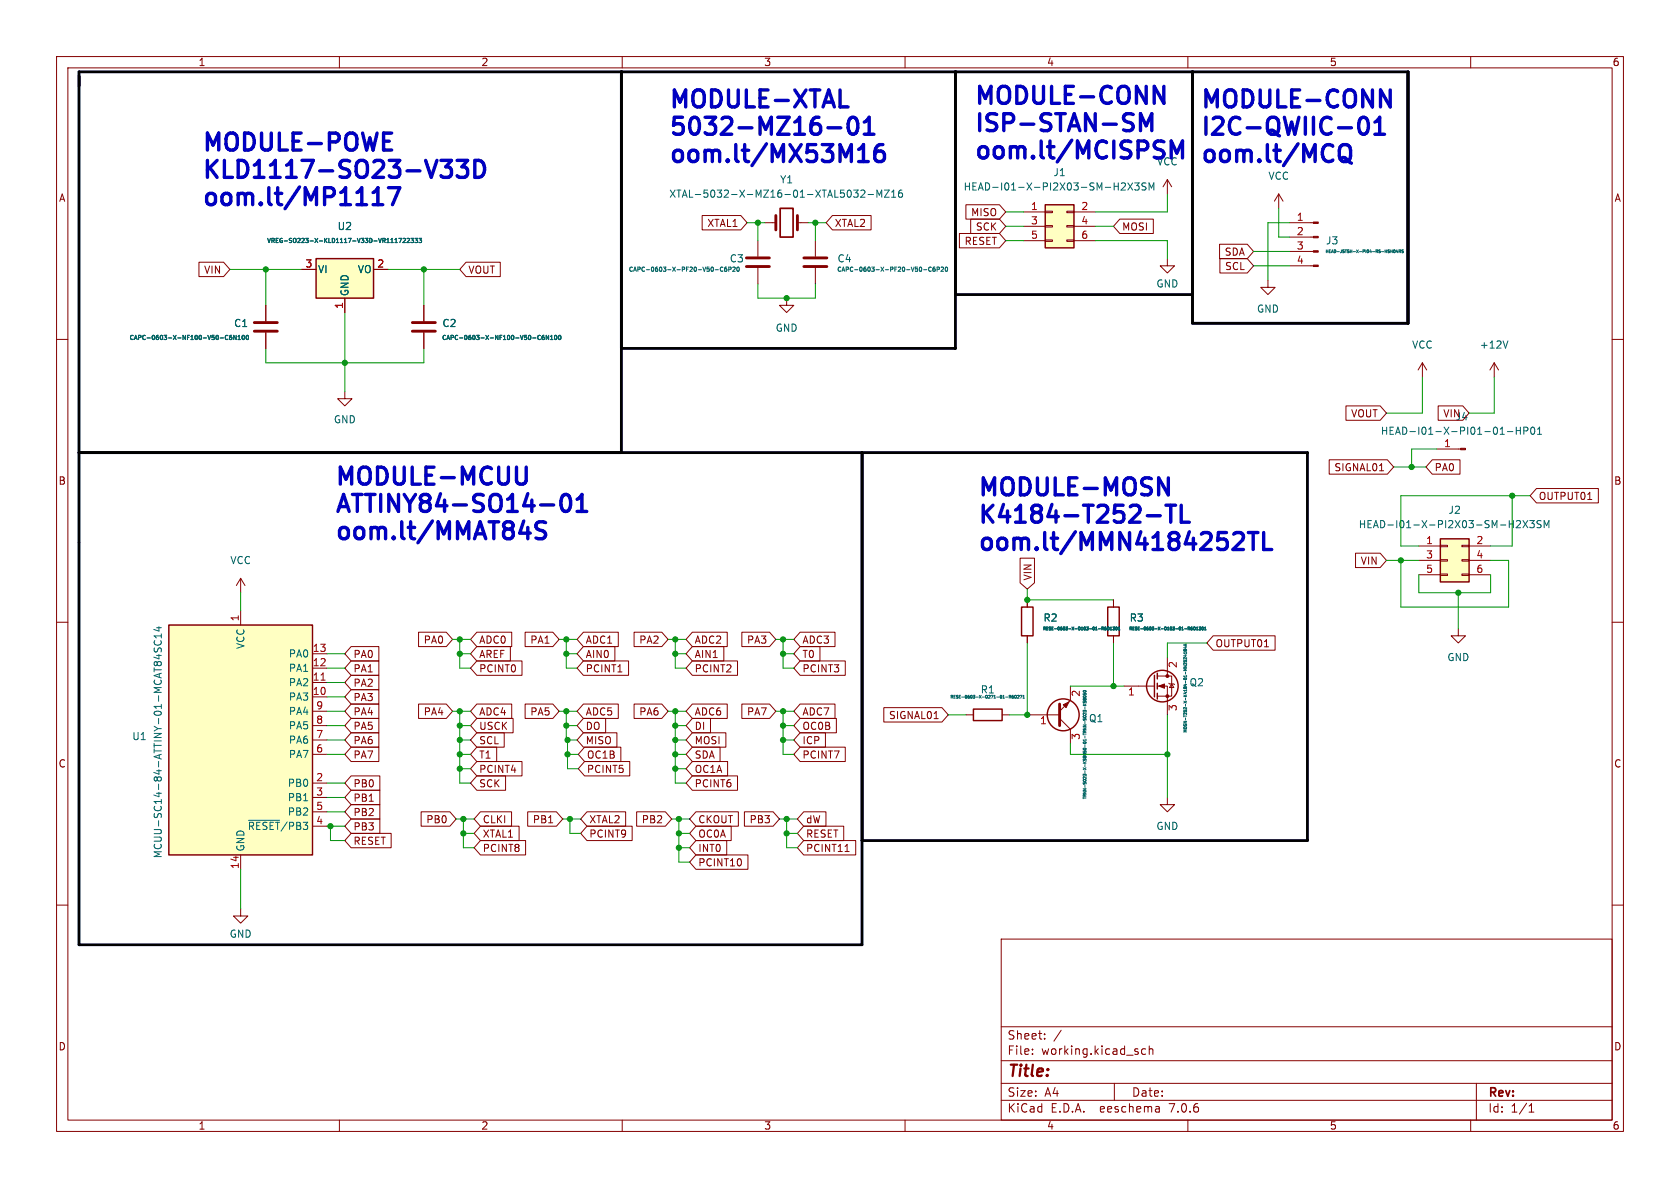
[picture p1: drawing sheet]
<svg xmlns="http://www.w3.org/2000/svg" width="297mm" height="210mm" viewBox="0 0 297 210" stroke-linecap="round" stroke-linejoin="round" font-family="sans-serif">
<defs><g id="words">
<g font-size="4.2" fill="#0000c2">
<text x="118.1" y="19.3">MODULE-XTAL</text>
<text x="172.1" y="18.7">MODULE-CONN</text>
<text x="172.1" y="23.5">ISP-STAN-SM</text>
<text x="212.1" y="19.3">MODULE-CONN</text>
<text x="35.6" y="26.9">MODULE-POWE</text>
<text x="118.1" y="24.1">5032-MZ16-01</text>
<text x="118.1" y="29">oom.lt/MX53M16</text>
<text x="172.1" y="28.3">oom.lt/MCISPSM</text>
<text x="212.1" y="24.1">I2C-QWIIC-01</text>
<text x="212.1" y="29">oom.lt/MCQ</text>
<text x="35.6" y="31.8">KLD1117-SO23-V33D</text>
<text x="35.6" y="36.6">oom.lt/MP1117</text>
<text x="59.1" y="86">MODULE-MCUU</text>
<text x="172.7" y="87.9">MODULE-MOSN</text>
<text x="59.1" y="90.8">ATTINY84-SO14-01</text>
<text x="59.1" y="95.6">oom.lt/MMAT84S</text>
<text x="172.7" y="92.7">K4184-T252-TL</text>
<text x="172.7" y="97.5">oom.lt/MMN4184252TL</text>
</g>
<text font-size="2.8" fill="#840000" x="178" y="190.9">Title:</text>
<g font-size="2.1" fill="#840000">
<text x="178" y="184">Sheet:</text>
<text x="178" y="186.7">File:</text>
<text x="184.1" y="186.7">working.kicad_sch</text>
<text x="178" y="196.9">KiCad</text>
<text x="178" y="194.1">Size:</text>
<text x="184.7" y="194.1">A4</text>
<text x="185.7" y="196.9">E.D.A.</text>
<text x="194.6" y="196.9">eeschema</text>
<text x="200" y="194.1">Date:</text>
<text x="207" y="196.9">7.0.6</text>
<text x="263" y="194.3">Rev:</text>
<text x="263" y="196.9">Id:</text>
<text x="267.1" y="196.9">1/1</text>
</g>
<g font-size="1.8" fill="#840000">
<text x="35" y="11.9">1</text>
<text x="85" y="11.9">2</text>
<text x="135" y="11.9">3</text>
<text x="185" y="11.9">4</text>
<text x="235" y="11.9">5</text>
<text x="285" y="11.9">6</text>
<text x="10.3" y="35.9">A</text>
<text x="285.3" y="35.9">A</text>
<text x="124.9" y="40.3">XTAL1</text>
<text x="147.5" y="40.3">XTAL2</text>
<text x="171.6" y="38.4">MISO</text>
<text x="172.4" y="41">SCK</text>
<text x="198.3" y="41">MOSI</text>
<text x="170.4" y="43.5">RESET</text>
<text x="216.4" y="45.4">SDA</text>
<text x="216.5" y="47.9">SCL</text>
<text x="36" y="48.6">VIN</text>
<text x="82.7" y="48.6">VOUT</text>
<text x="238.8" y="74">VOUT</text>
<text x="255.1" y="74">VIN</text>
<text x="235.8" y="83.5">SIGNAL01</text>
<text x="253.5" y="83.5">PA0</text>
<text x="10.3" y="85.9">B</text>
<text x="271.9" y="88.6">OUTPUT01</text>
<text x="285.3" y="85.9">B</text>
<text x="240.5" y="100">VIN</text>
<text x="182.6" y="102.7" transform="rotate(-90 182.6 102.7)">VIN</text>
<text x="74.8" y="114">PA0</text>
<text x="84.6" y="114">ADC0</text>
<text x="93.6" y="114">PA1</text>
<text x="103.5" y="114">ADC1</text>
<text x="112.9" y="114">PA2</text>
<text x="122.7" y="114">ADC2</text>
<text x="132" y="114">PA3</text>
<text x="141.8" y="114">ADC3</text>
<text x="62.4" y="116.5">PA0</text>
<text x="62.4" y="119.1">PA1</text>
<text x="84.6" y="119.1">PCINT0</text>
<text x="84.6" y="116.5">AREF</text>
<text x="103.5" y="119.1">PCINT1</text>
<text x="103.5" y="116.5">AIN0</text>
<text x="122.7" y="119.1">PCINT2</text>
<text x="122.7" y="116.5">AIN1</text>
<text x="141.8" y="119.1">PCINT3</text>
<text x="141.8" y="116.5">T0</text>
<text x="214.8" y="114.6">OUTPUT01</text>
<text x="62.4" y="121.6">PA2</text>
<text x="62.4" y="124.1">PA3</text>
<text x="62.4" y="131.8">PA6</text>
<text x="62.4" y="126.7">PA4</text>
<text x="62.4" y="129.2">PA5</text>
<text x="74.8" y="126.7">PA4</text>
<text x="84.6" y="129.2">USCK</text>
<text x="84.6" y="126.7">ADC4</text>
<text x="84.6" y="131.8">SCL</text>
<text x="93.6" y="126.7">PA5</text>
<text x="103.5" y="126.7">ADC5</text>
<text x="103.5" y="129.2">DO</text>
<text x="103.5" y="131.8">MISO</text>
<text x="112.9" y="126.7">PA6</text>
<text x="122.7" y="126.7">ADC6</text>
<text x="122.7" y="129.2">DI</text>
<text x="122.7" y="131.8">MOSI</text>
<text x="132" y="126.7">PA7</text>
<text x="141.8" y="129.2">OC0B</text>
<text x="141.8" y="131.8">ICP</text>
<text x="141.8" y="126.7">ADC7</text>
<text x="157.1" y="127.3">SIGNAL01</text>
<text x="10.3" y="135.9">C</text>
<text x="62.4" y="134.3">PA7</text>
<text x="84.6" y="134.3">T1</text>
<text x="84.6" y="136.8">PCINT4</text>
<text x="103.7" y="134.3">OC1B</text>
<text x="103.7" y="136.8">PCINT5</text>
<text x="122.7" y="134.3">SDA</text>
<text x="122.7" y="136.8">OC1A</text>
<text x="141.8" y="134.3">PCINT7</text>
<text x="285.3" y="135.9">C</text>
<text x="62.4" y="141.9">PB1</text>
<text x="62.4" y="139.4">PB0</text>
<text x="84.6" y="139.4">SCK</text>
<text x="122.7" y="139.4">PCINT6</text>
<text x="62.4" y="144.5">PB2</text>
<text x="62.4" y="149.5">RESET</text>
<text x="62.4" y="147">PB3</text>
<text x="75.3" y="145.7">PB0</text>
<text x="85.2" y="148.3">XTAL1</text>
<text x="85.2" y="145.7">CLKI</text>
<text x="94.1" y="145.7">PB1</text>
<text x="104.1" y="148.3">PCINT9</text>
<text x="104.1" y="145.7">XTAL2</text>
<text x="113.4" y="145.7">PB2</text>
<text x="123.3" y="148.3">OC0A</text>
<text x="123.3" y="145.7">CKOUT</text>
<text x="132.4" y="145.7">PB3</text>
<text x="142.4" y="148.3">RESET</text>
<text x="142.4" y="145.7">dW</text>
<text x="85.2" y="150.8">PCINT8</text>
<text x="123.3" y="153.4">PCINT10</text>
<text x="123.3" y="150.8">INT0</text>
<text x="142.4" y="150.8">PCINT11</text>
<text x="10.3" y="185.9">D</text>
<text x="285.3" y="185.9">D</text>
<text x="35" y="199.9">1</text>
<text x="85" y="199.9">2</text>
<text x="135" y="199.9">3</text>
<text x="185" y="199.9">4</text>
<text x="235" y="199.9">5</text>
<text x="285" y="199.9">6</text>
</g>
<text font-size="1.8" fill="#0000c2" x="204.5" y="29.4">VCC</text>
<g font-size="1.8" fill="#006464">
<text x="118.2" y="35.2">XTAL-5032-X-MZ16-01-XTAL5032-MZ16</text>
<text x="137.8" y="32.6">Y1</text>
<text x="170.3" y="33.9">HEAD-I01-X-PI2X03-SM-H2X3SM</text>
<text x="186.1" y="31.3">J1</text>
<text x="224.1" y="32">VCC</text>
<text x="59.6" y="40.9">U2</text>
<text x="128.9" y="46.6">C3</text>
<text x="148" y="46.6">C4</text>
<text x="234.3" y="43.4">J3</text>
<text x="56.1" y="48.5">VI</text>
<text x="61.8" y="52.5" transform="rotate(-90 61.8 52.5)">GND</text>
<text x="63.2" y="48.5">VO</text>
<text x="204.3" y="51">GND</text>
<text x="41.3" y="58">C1</text>
<text x="78.1" y="58">C2</text>
<text x="137" y="58.8">GND</text>
<text x="222.1" y="55.5">GND</text>
<text x="249.5" y="61.8">VCC</text>
<text x="261.5" y="61.8">+12V</text>
<text x="58.9" y="75">GND</text>
<text x="244" y="77.1">HEAD-I01-X-PI01-01-HP01</text>
<text x="257.3" y="74.5">J4</text>
<text x="240.1" y="93.6">HEAD-I01-X-PI2X03-SM-H2X3SM</text>
<text x="256" y="91">J2</text>
<text x="40.6" y="99.9">VCC</text>
<text x="184.4" y="110.1">R2</text>
<text x="199.6" y="110.1">R3</text>
<text x="43.4" y="114.8" transform="rotate(-90 43.4 114.8)">VCC</text>
<text x="51" y="119">PA1</text>
<text x="51" y="116.4">PA0</text>
<text x="255.8" y="117.1">GND</text>
<text x="51" y="124.1">PA3</text>
<text x="51" y="121.5">PA2</text>
<text x="173.3" y="122.8">R1</text>
<text x="191.2" y="123.3" transform="rotate(-90 191.2 123.3)">2</text>
<text x="210.2" y="121.5">Q2</text>
<text x="23.3" y="131">U1</text>
<text x="51" y="131.7">PA6</text>
<text x="51" y="129.1">PA5</text>
<text x="51" y="126.6">PA4</text>
<text x="191.2" y="130.9" transform="rotate(-90 191.2 130.9)">3</text>
<text x="192.4" y="127.9">Q1</text>
<text x="51" y="134.2">PA7</text>
<text x="50.8" y="139.3">PB0</text>
<text x="50.8" y="141.8">PB1</text>
<text x="43.7" y="146.9">~{RESET}/PB3</text>
<text x="50.8" y="144.4">PB2</text>
<text x="204.3" y="146.9">GND</text>
<text x="28.8" y="151.8" transform="rotate(-90 28.8 151.8)">MCUU-SC14-84-ATTINY-01-MCAT84SC14</text>
<text x="43.4" y="150.6" transform="rotate(-90 43.4 150.6)">GND</text>
<text x="40.5" y="166">GND</text>
</g>
<g font-size="1.8" fill="#a90000">
<text x="182.2" y="37.2">1</text>
<text x="182.2" y="39.8">3</text>
<text x="191.1" y="37.2">2</text>
<text x="191.1" y="39.8">4</text>
<text x="229.2" y="39.1">1</text>
<text x="229.2" y="41.7">2</text>
<text x="53.9" y="47.4">3</text>
<text x="66.6" y="47.4">2</text>
<text x="182.2" y="42.3">5</text>
<text x="191.1" y="42.3">6</text>
<text x="229.2" y="44.2">3</text>
<text x="229.2" y="46.7">4</text>
<text x="60.7" y="54.7" transform="rotate(-90 60.7 54.7)">1</text>
<text x="255.2" y="79.1">1</text>
<text x="252" y="96.3">1</text>
<text x="252" y="98.8">3</text>
<text x="252" y="101.3">5</text>
<text x="260.9" y="96.3">2</text>
<text x="260.9" y="98.8">4</text>
<text x="260.9" y="101.3">6</text>
<text x="42.3" y="109.9" transform="rotate(-90 42.3 109.9)">1</text>
<text x="55.2" y="117.9">12</text>
<text x="55.2" y="115.3">13</text>
<text x="208.4" y="118.2" transform="rotate(-90 208.4 118.2)">2</text>
<text x="55.2" y="122.9">10</text>
<text x="55.2" y="120.4">11</text>
<text x="55.8" y="125.5">9</text>
<text x="199.3" y="123.3">1</text>
<text x="208.4" y="125.8" transform="rotate(-90 208.4 125.8)">3</text>
<text x="55.8" y="130.6">7</text>
<text x="55.8" y="128">8</text>
<text x="183.8" y="128.3">1</text>
<text x="55.8" y="133.1">6</text>
<text x="55.8" y="138.2">2</text>
<text x="55.8" y="140.7">3</text>
<text x="55.8" y="143.3">5</text>
<text x="55.8" y="145.8">4</text>
<text x="42.3" y="153.7" transform="rotate(-90 42.3 153.7)">14</text>
</g>
<g font-size="1" fill="#006464">
<text x="47.1" y="43.1">VREG-SO223-X-KLD1117-V33D-VR111722333</text>
<text x="111" y="48.2">CAPC-0603-X-PF20-V50-C6P20</text>
<text x="147.9" y="48.2">CAPC-0603-X-PF20-V50-C6P20</text>
<text x="22.8" y="60.3">CAPC-0603-X-NF100-V50-C6N100</text>
<text x="78" y="60.3">CAPC-0603-X-NF100-V50-C6N100</text>
</g>
<g font-size=".7" fill="#006464">
<text x="234.2" y="44.9">HEAD-JSTSH-X-PI04-RS-HSH04RS</text>
<text x="184.3" y="111.6">RESE-0603-X-O103-01-R6O1301</text>
<text x="199.5" y="111.6">RESE-0603-X-O103-01-R6O1301</text>
<text x="167.9" y="123.6">RESE-0603-X-O271-01-R6O271</text>
<text x="210" y="129.6" transform="rotate(-90 210 129.6)">MOSN-T252-X-K4184-01-MN2524184A</text>
<text x="192.2" y="141.4" transform="rotate(-90 192.2 141.4)">TRNN-SO23-X-KS8050-01-TRNN-SO23-KS8050</text>
</g>
</g></defs>
<g fill="none" stroke="#840000" stroke-width=".18">
<path d="M10 10h277v190h-277zM12 12h273v186h-273zM60 10v2M110 10v2M160 10v2M210 10v2M260 10v2M124.1 38.1h6.9l1.1 1.3-1.1 1.2h-6.9zM135.3 39.4h1.9M141 39.4h1.9M147.2 38.1h6.8v2.5h-6.8l-1.2-1.2zM170.8 36.2h5.9l1.1 1.3-1.1 1.2h-5.9z"/>
<path d="M171.6 38.7h5.1l1.1 1.3-1.1 1.3h-5.1zM181 37.5h3.8M184.8 39.9h1.3v.2h-1.3zM184.8 37.3h1.3v.3h-1.3zM188.6 39.9h1.3v.2h-1.3zM188.6 37.3h1.3v.3h-1.3zM189.9 37.5h3.8M198 38.7h5.9v2.6h-5.9l-1.2-1.3zM206.4 31.8v2.5M206.4 31.8l-.8 1.2M206.4 31.8l.7 1.2M226.1 34.3l-.8 1.3"/>
<path d="M226.1 34.3v2.5M226.1 34.3l.7 1.3M228 39.4h4.2M10 60h2M35.2 46.4h4.3l1.1 1.2-1.1 1.3h-4.3zM47 54v2.8M47 58.8v2.8M53.3 47.6h2.6M61 52.7v2.5M66 47.6h2.6M74.9 54v2.8M74.9 58.8v2.8"/>
<path d="M82.4 46.4h6v2.5h-6l-1.1-1.3zM134 42.5v2.8M134 47.4v2.8M139.1 52.7v1.3h1.2l-1.2 1.2-1.3-1.2h1.3M144.1 42.5v2.8M144.1 47.4v2.8M169.6 41.3h7.1l1.1 1.2-1.1 1.3h-7.1zM181 40h3.8M181 42.5h3.8M184.8 42.4h1.3v.3h-1.3zM188.6 42.4h1.3v.3h-1.3zM189.9 40h3.8"/>
<path d="M189.9 42.5h3.8M206.4 45.7v1.3h1.2l-1.2 1.3-1.3-1.3h1.3M215.6 43.2h4.9l1.1 1.3-1.1 1.2h-4.9zM215.7 45.7h4.8l1.1 1.3-1.1 1.3h-4.8zM224.2 49.5v1.3h1.2l-1.2 1.3-1.3-1.3h1.3M228 47h4.2M228 44.5h4.2M228 41.9h4.2M285 60h2M61 69.2v1.3h1.2l-1.2 1.3-1.3-1.3h1.3M237.9 71.8h6.1l1.1 1.2-1.1 1.3h-6.1zM251.5 64.1l-.8 1.3"/>
<path d="M251.5 64.1v2.6M251.5 64.1l.7 1.3M254 79.4h4.2M254.2 71.8h4.4l1.1 1.2-1.1 1.3h-4.4zM264.2 64.1l-.8 1.3M264.2 64.1v2.6M264.2 64.1l.7 1.3M180.3 98.7h2.6v4.3l-1.3 1.1-1.3-1.1zM235 81.3h10.3l1.1 1.3-1.1 1.2h-10.3zM239.6 97.8h4.4l1.1 1.3-1.1 1.2h-4.4zM243.9 83.2h.7M250.8 96.5h3.8"/>
<path d="M250.8 99.1h3.8M253.2 81.3h4.9v2.5h-4.9l-1.1-1.2zM254.6 98.9h1.3v.3h-1.3zM254.6 96.4h1.3v.2h-1.3zM258.4 98.9h1.3v.3h-1.3zM258.4 96.4h1.3v.2h-1.3zM259.7 96.5h3.8M259.7 99.1h3.8M271.6 86.4h11v2.5h-11l-1.1-1.3zM10 110h2M42.5 102.2l-.7 1.3M42.5 102.2v2.6"/>
<path d="M42.5 108v2.5M42.5 102.2l.8 1.3M55.2 118.1h2.6M55.2 115.6h2.6M62.1 114.3h4.9v2.5h-4.9l-1.1-1.2zM62.1 119.4h4.9v2.5h-4.9l-1.1-1.2zM62.1 116.8h4.9v2.6h-4.9l-1.1-1.3zM74 111.8h4.9l1.1 1.2-1.1 1.3h-4.9zM84.3 116.8h8v2.6h-8l-1.1-1.3zM84.3 114.3h5.9v2.5h-5.9l-1.1-1.2zM84.3 111.8h6.2v2.5h-6.2l-1.1-1.3zM92.8 111.8h4.9l1.1 1.2-1.1 1.3h-4.9z"/>
<path d="M103.1 116.8h8v2.6h-8l-1.1-1.3zM103.1 114.3h5.6v2.5h-5.6l-1.1-1.2zM103.1 111.8h6.2v2.5h-6.2l-1.1-1.3zM112.1 111.8h4.9l1.1 1.2-1.1 1.3h-4.9zM122.4 116.8h8v2.6h-8l-1.1-1.3zM122.4 114.3h5.6v2.5h-5.6l-1.1-1.2zM122.4 111.8h6.2v2.5h-6.2l-1.1-1.3zM131.1 111.8h4.9l1.2 1.2-1.2 1.3h-4.9zM141.4 111.8h6.2v2.5h-6.2l-1.1-1.3zM141.4 116.8h8v2.6h-8l-1.1-1.3zM141.4 114.3h3.6v2.5h-3.6l-1.1-1.2zM181.6 106v1.3"/>
<path d="M181.6 112.4v1.3M196.8 106v1.3M196.8 112.4v1.3M204.6 119.5h2.5v3.6h-2.5M206.4 116.2v3.3M214.5 112.4h10.9v2.5h-10.9l-1.1-1.2zM250.8 101.6h3.8M254.6 101.5h1.3v.2h-1.3zM257.8 111.1v1.3h1.3l-1.3 1.3-1.3-1.3h1.3M258.4 101.5h1.3v.2h-1.3zM259.7 101.6h3.8M285 110h2"/>
<path d="M55.2 123.2h2.6M55.2 120.7h2.6M55.2 138.4h2.6M55.2 133.4h2.6M55.2 130.8h2.6M55.2 128.3h2.6M55.2 125.7h2.6M62.1 121.9h4.9v2.6h-4.9l-1.1-1.3zM62.1 139.7h5.1v2.5h-5.1l-1.1-1.2zM62.1 137.2h5.1v2.5h-5.1l-1.1-1.3zM62.1 132.1h4.9v2.5h-4.9l-1.1-1.2zM62.1 129.5h4.9v2.6h-4.9l-1.1-1.3z"/>
<path d="M62.1 124.5h4.9v2.5h-4.9l-1.1-1.3zM62.1 127h4.9v2.5h-4.9l-1.1-1.2zM74 124.5h4.9l1.1 1.2-1.1 1.3h-4.9zM84.3 127h6.4v2.5h-6.4l-1.1-1.2zM84.3 124.5h6.2v2.5h-6.2l-1.1-1.3zM84.3 137.2h5.1v2.5h-5.1l-1.1-1.3zM84.3 132.1h3.5v2.5h-3.5l-1.1-1.2zM84.3 134.6h8v2.6h-8l-1.1-1.3zM84.3 129.5h4.8v2.6h-4.8l-1.1-1.3zM92.8 124.5h4.9l1.1 1.2-1.1 1.3h-4.9zM103.1 124.5h6.2v2.5h-6.2l-1.1-1.3zM103.1 127h4v2.5h-4l-1.1-1.2z"/>
<path d="M103.1 129.5h6v2.6h-6l-1.1-1.3zM103.3 132.1h6.5v2.5h-6.5l-1.1-1.2zM103.3 134.6h8v2.6h-8l-1.1-1.3zM112.1 124.5h4.9l1.1 1.2-1.1 1.3h-4.9zM122.4 132.1h4.9v2.5h-4.9l-1.1-1.2zM122.4 124.5h6.2v2.5h-6.2l-1.1-1.3zM122.4 134.6h6.2v2.6h-6.2l-1.1-1.3zM122.4 127h3.2v2.5h-3.2l-1.1-1.2zM122.4 129.5h5.9v2.6h-5.9l-1.1-1.3zM122.4 137.2h8v2.5h-8l-1.1-1.3zM131.1 124.5h4.9l1.2 1.2-1.2 1.3h-4.9zM141.4 132.1h8v2.5h-8l-1.1-1.2z"/>
<path d="M141.4 127h6.5v2.5h-6.5l-1.1-1.2zM141.4 129.5h4.5v2.6h-4.5l-1.1-1.3zM141.4 124.5h6.2v2.5h-6.2l-1.1-1.3zM156.2 125.1h10.3l1.1 1.3-1.1 1.2h-10.3zM165.1 127h.8M170.8 126.4h1.3M177.2 126.4h1.2M181.6 126.4h5.7M187.3 127l1.9 1.9v2.5M189.2 121.3v2.5l-1.9 1.9M198.8 121.3h5.3M204.6 121.3h1.8v5.1"/>
<path d="M206.6 120.8l.2 .1h.7l.1 .1M207.1 120.9l.4 .6h-.7zM10 160h2M42.5 151.1v2.6M55.2 141h2.6M55.2 146.1h2.6M55.2 143.5h2.6M62.1 142.2h5.1v2.6h-5.1l-1.1-1.3zM62.1 147.3h7.1v2.6h-7.1l-1.1-1.3zM62.1 144.8h5.1v2.5h-5.1l-1.1-1.2zM74.5 143.5h5l1.1 1.3-1.1 1.3h-5zM84.9 146h6.9v2.6h-6.9l-1.1-1.3z"/>
<path d="M84.9 148.6h8v2.5h-8l-1.1-1.2zM84.9 143.5h5.5v2.6h-5.5l-1.1-1.3zM93.3 143.5h5.1l1.1 1.3-1.1 1.3h-5.1zM103.8 146h8v2.6h-8l-1.1-1.3zM103.8 143.5h6.8v2.6h-6.8l-1.1-1.3zM112.6 143.5h5l1.1 1.3-1.1 1.3h-5zM123 151.1h9.2v2.6h-9.2l-1.1-1.3zM123 148.6h5.5v2.5h-5.5l-1.1-1.2zM123 146h6.3v2.6h-6.3l-1.1-1.3zM123 143.5h7.5v2.6h-7.5l-1.1-1.3zM131.6 143.5h5.1l1.1 1.3-1.1 1.3h-5.1zM142.1 146h7.1v2.6h-7.1l-1.1-1.3z"/>
<path d="M142.1 143.5h3.9v2.6h-3.9l-1.1-1.3zM142.1 148.6h9.2v2.5h-9.2l-1.1-1.2zM149.4 150.5h.7M206.4 141v1.2h1.2l-1.2 1.3-1.3-1.3h1.3M285 160h2M42.5 160.7v1.2h1.3l-1.3 1.3-1.2-1.3h1.2M177 166h108v32h-108zM60 198v2M110 198v2M160 198v2M177 194.5h108M177 191.5h108"/>
<path d="M177 187.5h108M177 181.5h108M182.5 186.3v.1M182.5 185.5v.1M184.7 183.6v.1M184.7 182.8v.1M187.6 182.1l-1.3 2M197 191.5v3M202.5 185.5l-.4-.1-.3 .3v.4l.2 .2h.5M203.2 185.5l.2-.1 .3 .1 .1 .9M203.2 184.9v1.5M204.9 195.7l.1 .9"/>
<path d="M205 196.5l-.2 .1M205 196h-.2M210 198v2M260 198v2M261 191.5v6.5M270.3 196.6h.9M270.3 195.5l.4-.4v1.5"/>
</g>
<g fill="#ffffc2" stroke="#ffffc2" stroke-width=".18">
<path d="M55.9 45.7h10.1v7h-10.1z"/>
<path d="M29.8 110.5h25.4v40.6h-25.4z"/>
<path d="M254.6 95.3h5.1v7.6h-5.1z"/>
<path d="M184.8 36.2h5.1v7.6h-5.1z"/>
</g>
<g fill="none" stroke="#840000" stroke-width=".25">
<path d="M184.8 36.2h5.1v7.6h-5.1zM55.9 45.7h10.1v7h-10.1zM254.6 95.3h5.1v7.6h-5.1zM29.8 110.5h25.4v40.6h-25.4zM180.6 107.3h2v5.1h-2zM195.8 107.3h2.1v5.1h-2.1zM204.1 119.4v3.8M204.6 119v1M172.1 125.3h5.1v2.1h-5.1zM204.6 120.8v1M204.6 122.6v1"/>
<circle cx="188" cy="126.4" r="2.82"/>
<circle cx="205.5" cy="121.3" r="2.79"/>
</g>
<g fill="none" stroke="#006464" stroke-width=".18">
<path d="M150.9 33.6h.8l-.4 .5 .3 .1 .1 .4-.2 .3h-.4M152.2 33.7l.5-.1 .2 .4-.8 .9h.8M153.5 34.4h.9M155 34.9v-1.3l.5 .9 .4-.9v1.3M156.4 33.6h.8l-.8 1.3h.8M157.6 34.9h.8M157.6 34l.4-.4v1.3M159.4 33.6l-.3 .1a.86 .86 0 0 0 0 1.2l.4-.2 .1-.4-.3-.2h-.3l-.2 .2M198.2 32.5l.5-.2 .3 .4-.8 .9h.8M199.4 32.3l.8 1.3M200.2 32.3l-.8 1.3M200.6 32.3h.8l-.4 .5 .3 .1v.6l-.2 .1-.5-.1"/>
<path d="M202.6 32.4l-.5-.1-.2 .2v.3l.6 .3 .1 .3-.2 .2-.5-.1M203.1 33.6v-1.3l.5 .9 .4-.9v1.3M40.3 59.4a.34 .34 0 0 0-.5 .2 .34 .34 0 0 0 .4 .4M40.3 60h-.1M40.9 59.3l-.3 .2v.4l.1 .1h.3l-.1-.4h-.2l-.1 .1M41.7 59.3v.7l-.4-.7v.7M42.1 59.5l.2-.2v.7M42.9 60h.1M42.9 59.3h.1a.36 .36 0 0 1 .2 .4 .36 .36 0 0 1-.3 .3l-.1-.3zM43.6 59.3h.1a.36 .36 0 0 1 .2 .4 .36 .36 0 0 1-.3 .3l-.1-.3zM69.8 42.9h.4M69.8 42.3l.2-.2v.8"/>
<path d="M70.5 42.1h.5l-.3 .8M71.2 42.2l.3-.1 .2 .2-.5 .6h.5M72 42.2l.2-.1 .2 .2-.5 .6h.5M72.6 42.1h.5l-.2 .3 .2 .1v.3h-.4M72.6 42.8h.1M73.4 42.8h.3M73.4 42.1h.4l-.2 .3 .1 .1M73.7 42.5h.1M73.8 42.5v.3M73.8 42.8h-.1M74.1 42.1h.4l-.2 .3 .2 .1v.3h-.4M95.5 60h.1"/>
<path d="M95.5 59.4a.34 .34 0 0 0-.4 .2 .34 .34 0 0 0 .4 .4M96.2 59.3l-.4 .2v.4l.2 .1h.2v-.4h-.2l-.2 .1M97 59.3v.7l-.4-.7v.7M97.3 59.5l.2-.2v.7M98.1 59.4l.1-.1a.36 .36 0 0 1 .3 .4 .36 .36 0 0 1-.4 .3l-.1-.3zM98.1 60h.1M98.8 59.3h.1a.36 .36 0 0 1 .3 .4 .36 .36 0 0 1-.4 .3l-.1-.3zM126.4 47.7h.6M127.8 47.3a.33 .33 0 0 0-.5 .3 .33 .33 0 0 0 .5 .3M128.4 47.2l-.3 .2v.4l.1 .2 .3-.1-.1-.4h-.2l-.1 .1M128.8 47.2v.8M129.1 47.2l.2 .2-.1 .1-.4 .1"/>
<path d="M129.7 47.2l-.2 .1M129.8 47.2l.2 .2-.1 .1-.4 .5h.5M130.4 47.2a.38 .38 0 0 0-.2 .4 .38 .38 0 0 0 .4 .3M130.5 47.2l.2 .3-.1 .4M130.6 47.9h.1M163.3 47.7h.5M164.6 47.3a.33 .33 0 0 0-.4 .3 .33 .33 0 0 0 .4 .3M165.3 47.2l-.4 .2v.4l.2 .2 .2-.1v-.4h-.2l-.2 .1M165.7 47.6h.3l.1-.3-.4-.1v.8M166.4 47.3l.3-.1 .1 .2-.5 .6h.5M167.2 47.3l.1-.1a.36 .36 0 0 1 .2 .4 .36 .36 0 0 1-.3 .3l-.1-.2zM245.9 44.2v.5"/>
<path d="M245.9 44.4h.2M246.1 44.2v.5M246.4 44.2h.1a.23 .23 0 0 1 .2 .2 .23 .23 0 0 1-.3 .2zM247 44.2l-.2 .3h.3M247.1 44.3v.4M247.3 44.4h.3v-.2h-.3v.5M247.5 44.4l.1 .3M247.8 44.4h.1M247.9 44.4l.2 .2-.3 .1M248.1 44.2h-.2l-.1 .2M42.1 60h.4M97.3 60h.4"/>
<path d="M265.2 76.8h.7M266.5 76.3h1M266.6 60.3l-.4 1.2M268.1 75.5v1.3M268.1 76.1h.7M268.8 75.5v1.3M269.4 76.2l.6-.1 .1-.2v-.3l-.7-.1v1.3M270.7 75.6l.2-.1a.68 .68 0 0 1 .4 .6 .68 .68 0 0 1-.4 .7l-.2-.1-.1-.4zM271.8 76.8h.7M271.8 75.9l.4-.4v1.3M268.1 92.1l.5-.1 .2 .4-.8 .9h.8M269.2 92l.9 1.3"/>
<path d="M270.1 92l-.9 1.3M270.4 92h.8l-.4 .5 .4 .1v.6l-.2 .1-.6-.1M272.4 92.1l-.4-.1-.3 .3 .1 .3 .6 .2v.4l-.2 .1-.5-.1M273 93.3v-1.3l.4 .9 .4-.9v1.3M27.3 114.5l-.1 .5 .2 .2h.3l.3-.5 .3-.2 .2 .3v.5M27.4 117h.3M27.4 113.3a.6 .6 0 0 0 .4 .8 .6 .6 0 0 0 .7-.6l-.1-.2M27.7 115.9h.8M27.7 111h.8M27.9 117h.5M28.1 115.7v.8l-.9-.3M28.1 110.8v.8l-.9-.3"/>
<path d="M28.5 112.1v.7M28.5 112.4h-1.3l.4 .4M194.8 110.8l.2 .1M194.9 111.1l.2 .2M195 111.1h-.2M195 110.9h.1M195.1 110.9v.2M195.1 111.1h-.1M195.3 111.1h.1M195.3 111.1h.2M195.3 110.9v.4h.2v-.2M195.4 110.9h-.1"/>
<path d="M195.5 110.8l-.1 .1M195.5 111.1h.1M195.8 110.9h.3l-.1 .4h-.2zM196.3 111.3h.3M196.3 111l.1-.2v.5M196.7 110.8h.3l-.1 .2 .1 .1v.2h-.3M197.3 110.9v-.1a.23 .23 0 0 1 .2 .3 .23 .23 0 0 1-.2 .2zM197.7 111.3h.3M197.7 111l.1-.2v.5M209.3 116.7v.3h.2M209.3 116.5h.1M209.4 115.8h.4"/>
<path d="M209.4 114.4h.4M209.5 117v-.2l.2-.1v.3M209.5 114.9l-.1-.1-.1 .1 .1 .2 .1-.1M209.5 117h.1M209.5 114.9l.1-.1 .2 .1-.1 .2-.2-.1M209.5 114.9v.1M209.6 115.7v.3l-.3-.1M209.6 114.3v.3l-.3-.1M209.6 113.9v.2M209.8 116.2v.3l-.4-.3-.1 .1v.2M209.8 115.3v.3M209.8 115.4h-.5l.1 .2"/>
<path d="M209.8 113.9l-.5 .1 .5 .2M210 110.8l.3 .1M210.2 111.1l.1 .2M210.3 110.9h.1M210.3 111.1h-.3M210.3 110.9v.2M210.3 111.1h.1M210.5 111.1h.1M210.6 111.1h-.1M210.6 110.9l-.1 .4h.2l.1-.2h-.2M210.6 110.9h.1M210.7 110.8l-.1 .1"/>
<path d="M211.1 110.9h.2l-.1 .4h-.2zM211.5 111.3h.3M211.5 111l.2-.2v.5M212 110.8h.3l-.2 .2 .1 .1M212.2 111.1h.1M212.2 111.1v.2h-.2M212.5 110.9l.1-.1a.23 .23 0 0 1 .2 .3 .23 .23 0 0 1-.3 .2zM212.9 111.3h.3M212.9 111l.2-.2v.5M177.8 123.2h.4M178.4 123.2h.2l.1-.2-.3-.1v.5M178.5 123.2l.2 .2"/>
<path d="M178.9 123.1l.1 .3h.1v-.2M178.9 123.2h.1M179.1 122.9l-.2 .2M179.1 123.1v.1M179.1 123.1l-.2 .1M179.4 122.9l.3 .1-.1 .4-.2-.1zM180.1 122.9l-.2 .1M180.1 122.9v.1M180.1 123v.1l-.2 .3h.3M180.3 122.9h.4l-.2 .5M180.8 123.4h.3M180.8 123.1l.2-.2v.5"/>
<path d="M191.5 125.9v-.3l.2 .1v-.1h.2v.3M191.5 124.7h.5M191.5 124.4l.3 .3M191.5 124v.2l.4-.2 .1 .2M191.8 122.5l.2 .1-.1 .2M191.8 122.1l.2 .1-.2 .1M191.8 123l.2 .1-.2 .2M191.8 123.5l.2 .1-.2 .2M191.8 125v.3M192 124.4l-.3 .3M43.9 145h5.5"/>
</g>
<g fill="#840000" stroke="#840000" stroke-width=".18">
<path d="M232.2 46.9h.8v.2h-.8z"/>
<path d="M232.2 44.3h.8v.3h-.8z"/>
<path d="M232.2 41.8h.8v.2h-.8z"/>
<path d="M232.2 39.2h.8v.3h-.8z"/>
<path d="M188 124.6l1-.5-.5 1z"/>
<path d="M204.9 121.3l1-.4v.8z"/>
<path d="M258.2 79.2h.9v.3h-.9z"/>
<circle cx="206.4" cy="123.1" r=".25"/>
<circle cx="206.4" cy="119.5" r=".25"/>
</g>
<path d="M137.2 38.1v2.5M141 38.1v2.5M45 58.5h4M45 57h4M72.9 58.5h4.1M72.9 57h4.1M132 47.1h4M132 45.6h4M142.1 47.1h4.1M142.1 45.6h4.1M187.3 124.5v3.8" fill="none" stroke="#840000" stroke-width=".51"/>
<path d="M56.8 120.2h.7" fill="none" stroke="#a90000" stroke-width=".18"/>
<path d="M137.9 36.8h2.3v5.1h-2.3z" fill="none" stroke="#840000" stroke-width=".3"/>
<g fill="none" stroke="#0000c2" stroke-width=".6">
<path d="M148.5 18.9h1.4M204.1 15.3l1.7 3v-3M244.1 15.9l1.7 3v-3M66 36.2h1.7M66 34l.5-.4 .3-.4v3M67.8 26.5h1.4M67.8 23.5h1.4M70.7 33.2l-1.3 3M78 28.4h1.8l-1 1.1a.81 .81 0 0 1 1 .6v.7l-.3 .4-.3 .2h-.8M80.8 28.4h1.9l-1 1.1a.81 .81 0 0 1 1 .6v.7l-.3 .4-.3 .2h-.9l-.4-.3M84 28.4h.7a1.64 1.64 0 0 1 .7 2.5l-.3 .3-.4 .2h-.7zM146.4 22.6h2.2"/>
<path d="M150.2 21a.72 .72 0 0 1 .8-.3 .72 .72 0 0 1 .5 .6 1.76 1.76 0 0 1-.6 2.4 .77 .77 0 0 1-.8-.5 2.56 2.56 0 0 1 .1-2.2zM151.8 28.6h1.7M152.1 26.3l.5-.7v3M152.8 23.7h1.7M152.8 21.6l.3-.2 .5-.7v3M156.1 25.6a1.19 1.19 0 0 0-1.5 1.2v1.2l.3 .4 .3 .2h.6l.4-.3 .2-.3v-.7l-.3-.5-.3-.1h-.6l-.3 .1-.3 .5M201.6 23.1v-3l1 2.1 1-2.1v3M207.1 27.9v-3l1 2.2 1-2.2v3M237.2 25.7l-.3 .3-.1 .6M237.3 27.8l.6 .2 1 .8M238.3 25.7a2.13 2.13 0 0 1 0 2.7 1 1 0 0 1-1 .1 1 1 0 0 1-.5-.9M240.9 20.7a1.76 1.76 0 0 0-.6 2.5 .73 .73 0 0 0 .8 .5 .73 .73 0 0 0 .7-.5 1.76 1.76 0 0 0-.6-2.5"/>
<path d="M243.1 23.7h1.7M243.1 21.6l.2-.2 .6-.7v3M93 82.6v2.4l-.3 .4-.3 .2h-.5M95.3 92.2a.73 .73 0 0 0-.6 .8 .73 .73 0 0 0 .6 .7 1.1 1.1 0 0 1 1.1 .7 .77 .77 0 0 1-.5 .8h-.7l-.5-.1M95.6 89.3h2.3M96 92.2l.4 .2M99.4 87.7a.72 .72 0 0 1 .8-.3 .72 .72 0 0 1 .5 .6 1.76 1.76 0 0 1-.5 2.4 .77 .77 0 0 1-.9-.6 2.56 2.56 0 0 1 .1-2.1zM102 90.4h1.7M102 88.3l.6-.5 .3-.4v3M202.8 91.2h2.3M204.8 84.5l1.7 3v-3M206.1 89.3h1.7"/>
<path d="M207 89.3v3M208.8 89.3v3h1.5M218.5 94.1h.8a.81 .81 0 0 1 .4 1.3l-1.7 1.7h1.8M220.7 94.1h1.7M221.5 94.1v3M223.4 94.1v3h1.4"/>
</g>
<path d="M109.9 12.7v67.3M168.9 12.7v48.9h-59M210.8 12.7v44.5h38.1v-44.5h-234.9v154.3h138.4v-87M168.9 52.1h41.9M14 80h217.1v68.6h-78.7" fill="none" stroke="#000" stroke-width=".5"/>
<g fill="none" stroke="#009600" stroke-width=".18">
<path d="M132.1 39.4h3.2M134 39.4v3.1M142.9 39.4h3.1M144.1 39.4v3.1M177.8 37.5h3.2M206.4 34.3v3.2h-12.7M226.1 36.8v5.1h1.9M228 39.4h-3.8v10.1M40.6 47.6h12.7M47 47.6v6.4M61 55.2v14M68.6 47.6h12.7"/>
<path d="M74.9 47.6v6.4M134 50.2v2.5h10.1v-2.5M177.8 40h3.2M177.8 42.5h3.2M193.7 42.5h12.7v3.2M193.7 40h3.1M221.6 44.5h6.4M221.6 47h6.4M47 61.6v2.5h27.9v-2.5M251.5 66.7v6.3h-6.4M254 79.4h-4.4v3.2M264.2 66.7v6.3h-4.5"/>
<path d="M245.1 99.1h5.7M246.4 82.6h5.7M247.6 99.1v8.2h19.1v-8.2h-3.2M267.3 87.6v8.9h-3.8M270.5 87.6h-22.9v8.9h3.2M42.5 104.8v3.2M57.8 115.6h3.2M57.8 118.1h3.2M80 113h3.2M81.3 115.6h1.9M81.3 113v5.1h1.9M98.8 113h3.2"/>
<path d="M100.1 115.6h1.9M100.1 113v5.1h1.9M118.1 113h3.2M119.4 115.6h1.9M119.4 113v5.1h1.9M137.2 113h3.1M138.4 115.6h1.9M138.4 113v5.1h1.9M181.6 104.1v1.9h15.2M181.6 113.7v12.7h-3.2M196.8 113.7v7.6M213.4 113.7h-7v2.5"/>
<path d="M250.8 101.6v3.2h12.7v-3.2M257.8 104.8v6.3M57.8 125.7h3.2M57.8 120.7h3.2M57.8 133.4h3.2M57.8 128.3h3.2M57.8 130.8h3.2M57.8 138.4h3.2M57.8 123.2h3.2M80 125.7h3.2M81.3 125.7v12.7h1.9M81.3 133.4h1.9"/>
<path d="M81.3 135.9h1.9M81.3 128.3h1.9M81.3 130.8h1.9M98.8 125.7h3.2M100.1 125.7v5.1h1.9M100.1 128.3h1.9M100.3 133.4h1.9M100.3 130.8v5.1h1.9M118.1 125.7h3.2M119.4 125.7v12.7h1.9M119.4 133.4h1.9M119.4 135.9h1.9"/>
<path d="M119.4 128.3h1.9M119.4 130.8h1.9M137.2 125.7h3.1M138.4 125.7v7.7h1.9M138.4 128.3h1.9M138.4 130.8h1.9M167.6 126.4h3.2M189.2 131.4v2h17.2M189.2 121.3h9.6M206.4 126.4v14.6M42.5 153.7v7M57.8 146.1h3.2"/>
<path d="M57.8 141h3.2M57.8 143.5h3.2M58.4 146.1v2.5h2.6M80.6 144.8h3.2M81.9 144.8v5.1h1.9M81.9 147.3h1.9M99.5 144.8h3.2M100.8 144.8v2.5h1.9M118.7 144.8h3.2M120 149.9h1.9M120 147.3h1.9M120 144.8v7.6h1.9"/>
<path d="M137.8 144.8h3.2M139.1 144.8v5.1h1.9M139.1 147.3h1.9"/>
</g>
<g fill="#009600" stroke="#009600" stroke-width=".18">
<circle cx="81.3" cy="115.6" r=".46"/>
<circle cx="81.3" cy="130.8" r=".46"/>
<circle cx="81.3" cy="113" r=".46"/>
<circle cx="81.3" cy="125.7" r=".46"/>
<circle cx="61" cy="64.1" r=".46"/>
<circle cx="100.1" cy="115.6" r=".46"/>
<circle cx="100.1" cy="113" r=".46"/>
<circle cx="47" cy="47.6" r=".46"/>
<circle cx="74.9" cy="47.6" r=".46"/>
<circle cx="81.9" cy="144.8" r=".46"/>
<circle cx="81.3" cy="135.9" r=".46"/>
<circle cx="81.3" cy="128.3" r=".46"/>
<circle cx="100.8" cy="144.8" r=".46"/>
<circle cx="100.3" cy="130.8" r=".46"/>
<circle cx="100.3" cy="133.4" r=".46"/>
<circle cx="100.1" cy="128.3" r=".46"/>
<circle cx="100.1" cy="125.7" r=".46"/>
<circle cx="81.9" cy="147.3" r=".46"/>
<circle cx="58.4" cy="146.1" r=".46"/>
<circle cx="120" cy="147.3" r=".46"/>
<circle cx="120" cy="144.8" r=".46"/>
<circle cx="119.4" cy="135.9" r=".46"/>
<circle cx="119.4" cy="133.4" r=".46"/>
<circle cx="81.3" cy="133.4" r=".46"/>
<circle cx="119.4" cy="113" r=".46"/>
<circle cx="119.4" cy="128.3" r=".46"/>
<circle cx="119.4" cy="130.8" r=".46"/>
<circle cx="120" cy="149.9" r=".46"/>
<circle cx="196.8" cy="121.3" r=".46"/>
<circle cx="206.4" cy="133.4" r=".46"/>
<circle cx="181.6" cy="126.4" r=".46"/>
<circle cx="257.8" cy="104.8" r=".46"/>
<circle cx="267.3" cy="87.6" r=".46"/>
<circle cx="247.6" cy="99.1" r=".46"/>
<circle cx="138.4" cy="115.6" r=".46"/>
<circle cx="119.4" cy="115.6" r=".46"/>
<circle cx="119.4" cy="125.7" r=".46"/>
<circle cx="138.4" cy="130.8" r=".46"/>
<circle cx="138.4" cy="128.3" r=".46"/>
<circle cx="138.4" cy="125.7" r=".46"/>
<circle cx="139.1" cy="52.7" r=".46"/>
<circle cx="138.4" cy="113" r=".46"/>
<circle cx="139.1" cy="144.8" r=".46"/>
<circle cx="139.1" cy="147.3" r=".46"/>
<circle cx="181.6" cy="106" r=".46"/>
<circle cx="249.6" cy="82.6" r=".46"/>
<circle cx="134" cy="39.4" r=".46"/>
<circle cx="144.1" cy="39.4" r=".46"/>
</g>
<use href="#words"/>
</svg>
